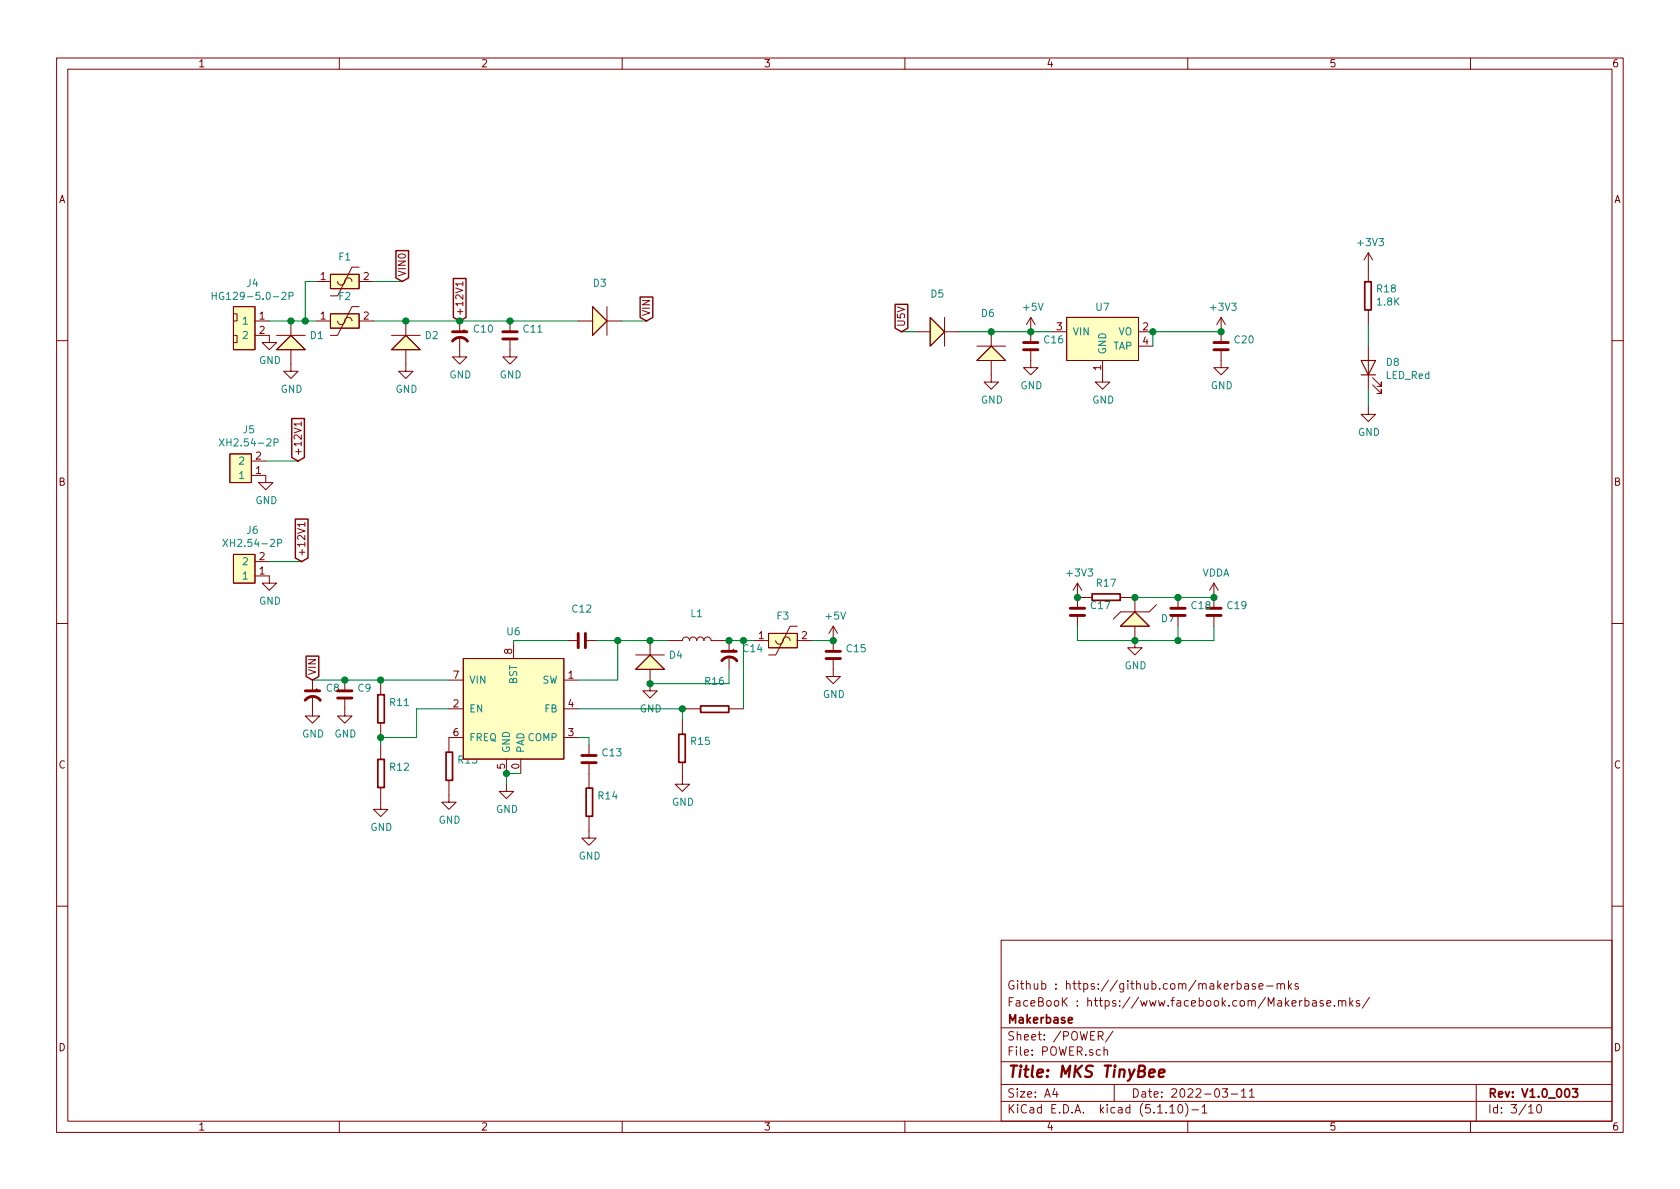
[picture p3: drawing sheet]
<svg xmlns="http://www.w3.org/2000/svg" width="297mm" height="210mm" viewBox="0 0 297 210" stroke-linecap="round" stroke-linejoin="round" font-family="sans-serif">
<defs><g id="words">
<text font-size="2.8" fill="#840000" x="178" y="190.5">Title: MKS TinyBee</text>
<g font-size="2.1" fill="#840000">
<text x="178" y="178">FaceBooK : https://www.facebook.com/Makerbase.mks/</text>
<text x="178" y="175">Github : https://github.com/makerbase-mks</text>
<text x="178" y="184">Sheet: /POWER/</text>
<text x="178" y="181">Makerbase</text>
<text x="178" y="186.7">File: POWER.sch</text>
<text x="178" y="196.9">KiCad E.D.A. kicad (5.1.10)-1</text>
<text x="178" y="194.1">Size: A4</text>
<text x="200" y="194.1">Date: 2022-03-11</text>
<text x="263" y="194.1">Rev: V1.0_003</text>
<text x="263" y="196.9">Id: 3/10</text>
</g>
<g font-size="1.8" fill="#840000">
<text x="35" y="11.9">1</text>
<text x="85" y="11.9">2</text>
<text x="135" y="11.9">3</text>
<text x="185" y="11.9">4</text>
<text x="235" y="11.9">5</text>
<text x="285" y="11.9">6</text>
<text x="10.4" y="35.9">A</text>
<text x="285.4" y="35.9">A</text>
<text x="56.7" y="49.5">1</text>
<text x="64.3" y="49.5">2</text>
<text x="71.8" y="49" transform="rotate(-90 71.8 49)">VIN0</text>
<text x="45.9" y="56.5">1</text>
<text x="45.9" y="59">2</text>
<text x="56.7" y="56.5">1</text>
<text x="64.3" y="56.5">2</text>
<text x="81.9" y="56" transform="rotate(-90 81.9 56)">+12V1</text>
<text x="114.9" y="56" transform="rotate(-90 114.9 56)">VIN</text>
<text x="160" y="57.9" transform="rotate(-90 160 57.9)">U5V</text>
<text x="186.8" y="58.4">3</text>
<text x="202.1" y="58.4">2</text>
<text x="194.7" y="65.5" transform="rotate(-90 194.7 65.5)">1</text>
<text x="202.1" y="61">4</text>
<text x="45.2" y="83.8">1</text>
<text x="45.2" y="81.3">2</text>
<text x="53.3" y="80.7" transform="rotate(-90 53.3 80.7)">+12V1</text>
<text x="10.4" y="85.9">B</text>
<text x="285.4" y="85.9">B</text>
<text x="45.9" y="101.6">1</text>
<text x="45.9" y="99.1">2</text>
<text x="54" y="98.5" transform="rotate(-90 54 98.5)">+12V1</text>
<text x="134.1" y="113">1</text>
<text x="141.8" y="113">2</text>
<text x="55.9" y="119.5" transform="rotate(-90 55.9 119.5)">VIN</text>
<text x="90.6" y="115.7" transform="rotate(-90 90.6 115.7)">8</text>
<text x="80.2" y="125.1">2</text>
<text x="80.2" y="120">7</text>
<text x="100.5" y="120">1</text>
<text x="100.5" y="125.1">4</text>
<text x="80.2" y="130.2">6</text>
<text x="100.5" y="130.2">3</text>
<text x="10.4" y="135.9">C</text>
<text x="89.3" y="136" transform="rotate(-90 89.3 136)">5</text>
<text x="91.8" y="136" transform="rotate(-90 91.8 136)">0</text>
<text x="285.4" y="135.9">C</text>
<text x="10.4" y="185.9">D</text>
<text x="285.4" y="185.9">D</text>
<text x="35" y="199.9">1</text>
<text x="85" y="199.9">2</text>
<text x="135" y="199.9">3</text>
<text x="185" y="199.9">4</text>
<text x="235" y="199.9">5</text>
<text x="285" y="199.9">6</text>
</g>
<g font-size="1.8" fill="#008484">
<text x="59.9" y="46.1">F1</text>
<text x="240.2" y="43.5">+3V3</text>
<text x="39" y="53">HG129-5.0-2P</text>
<text x="43.7" y="50.7">J4</text>
<text x="59.9" y="53.1">F2</text>
<text x="104.9" y="50.7">D3</text>
<text x="164.6" y="52.6">D5</text>
<text x="243.5" y="51.7">R18</text>
<text x="43.1" y="57.4">1</text>
<text x="43.1" y="59.9">2</text>
<text x="54.9" y="60">D1</text>
<text x="75.2" y="60">D2</text>
<text x="83.8" y="58.8">C10</text>
<text x="92.6" y="58.8">C11</text>
<text x="173.6" y="56.1">D6</text>
<text x="181" y="55">+5V</text>
<text x="189.6" y="59.3">VIN</text>
<text x="193.8" y="55">U7</text>
<text x="197.7" y="59.3">VO</text>
<text x="214.2" y="55">+3V3</text>
<text x="243.6" y="54">1.8K</text>
<text x="45.8" y="64.4">GND</text>
<text x="184.7" y="60.7">C16</text>
<text x="195.6" y="62.7" transform="rotate(-90 195.6 62.7)">GND</text>
<text x="196.7" y="61.8">TAP</text>
<text x="218.3" y="60.7">C20</text>
<text x="245.1" y="64.7">D8</text>
<text x="49.6" y="69.5">GND</text>
<text x="69.9" y="69.5">GND</text>
<text x="79.5" y="66.9">GND</text>
<text x="88.3" y="66.9">GND</text>
<text x="173.4" y="71.4">GND</text>
<text x="180.4" y="68.8">GND</text>
<text x="193.1" y="71.4">GND</text>
<text x="214.1" y="68.8">GND</text>
<text x="245" y="67">LED_Red</text>
<text x="43.1" y="76.6">J5</text>
<text x="240.1" y="77.1">GND</text>
<text x="39.7" y="78.9">XH2.54-2P</text>
<text x="42.4" y="82.2">2</text>
<text x="42.4" y="84.7">1</text>
<text x="45.2" y="89.1">GND</text>
<text x="43.7" y="94.4">J6</text>
<text x="40.3" y="96.7">XH2.54-2P</text>
<text x="43.1" y="99.9">2</text>
<text x="188.8" y="101.9">+3V3</text>
<text x="212.5" y="101.9">VDDA</text>
<text x="43.1" y="102.5">1</text>
<text x="45.8" y="106.9">GND</text>
<text x="192.9" y="107.7">C17</text>
<text x="194" y="103.8">R17</text>
<text x="210.7" y="107.7">C18</text>
<text x="217.1" y="107.7">C19</text>
<text x="89.7" y="112.3">U6</text>
<text x="101.2" y="108.3">C12</text>
<text x="122.2" y="109.1">L1</text>
<text x="137.4" y="109.6">F3</text>
<text x="146.1" y="109.6">+5V</text>
<text x="205.4" y="110">D7</text>
<text x="118.4" y="116.5">D4</text>
<text x="131.5" y="115.3">C14</text>
<text x="149.8" y="115.3">C15</text>
<text x="198.8" y="118.4">GND</text>
<text x="57.7" y="122.3">C8</text>
<text x="63.3" y="122.3">C9</text>
<text x="69" y="124.9">R11</text>
<text x="82.9" y="126">EN</text>
<text x="82.9" y="120.9">VIN</text>
<text x="91.4" y="121" transform="rotate(-90 91.4 121)">BST</text>
<text x="95.8" y="120.9">SW</text>
<text x="96.3" y="126">FB</text>
<text x="113.1" y="126">GND</text>
<text x="124.7" y="121.1">R16</text>
<text x="145.5" y="123.4">GND</text>
<text x="53.4" y="130.4">GND</text>
<text x="59.1" y="130.4">GND</text>
<text x="82.9" y="131.1">FREQ</text>
<text x="93.4" y="131.1">COMP</text>
<text x="122.2" y="131.7">R15</text>
<text x="69" y="136.3">R12</text>
<text x="81.1" y="135">R13</text>
<text x="90.2" y="133.2" transform="rotate(-90 90.2 133.2)">GND</text>
<text x="92.7" y="133.2" transform="rotate(-90 92.7 133.2)">PAD</text>
<text x="106.6" y="133.8">C13</text>
<text x="87.7" y="143.8">GND</text>
<text x="105.8" y="141.4">R14</text>
<text x="118.8" y="142.5">GND</text>
<text x="65.5" y="146.9">GND</text>
<text x="77.5" y="145.7">GND</text>
<text x="102.3" y="152">GND</text>
</g>
<g font-size=".7" fill="#840000">
<text x="81.8" y="58.7">+</text>
<text x="129.5" y="115.2">+</text>
<text x="55.8" y="122.2">+</text>
</g>
</g></defs>
<g fill="none" stroke="#840000" stroke-width=".18">
<path d="M10 10.3h277v189.9h-277zM12 12.2h273v186.1h-273zM60 10.3v1.9M110 10.3v1.9M160 10.3v1.9M210 10.3v1.9M260 10.3v1.9M41.3 54.2h3.8v7.6h-3.8zM41.3 55.5h.6v1.3h-.6M41.3 59.3h.6v1.3h-.6M45.1 59.3h2.5v1.3h1.3l-1.3 1.2-1.2-1.2h1.2M45.1 56.8h2.5"/>
<path d="M48.9 59.3h5.1M51.4 56.8v2.5M55.9 56.8h2.5M55.9 49.8h2.5M58.4 48.5h5.1v2.5h-5.1zM58.4 55.5h5.1v2.5h-5.1zM59.7 49.8a.66 .66 0 0 0 .8 .6 .66 .66 0 0 0 .5-.9 .64 .64 0 0 1 .7-.4 .64 .64 0 0 1 .5 .7M59.7 56.8a.66 .66 0 0 0 .8 .6 .66 .66 0 0 0 .5-.9 .64 .64 0 0 1 .7-.4 .64 .64 0 0 1 .5 .7M63.5 47.2h-1.3l-2.5 5.1h-1.3M63.5 54.2h-1.3l-2.5 5.1h-1.3M63.5 56.8h2.5M63.5 49.8h2.5"/>
<path d="M69.2 59.3h5.1M71.8 56.8v2.5M81.3 59.9v3.2h1.2l-1.2 1.3-1.3-1.3h1.3M81.3 56.8v1.9M81.8 50.2h-1.2l.3 .4M81.8 49.8v.8M90.2 59.9v3.2h1.2l-1.2 1.3-1.3-1.3h1.3M90.2 56.8v1.9M102.2 56.8h2.6M104.8 54.2l2.5 2.6-2.5 2.5zM107.3 54.2v5.1M107.3 56.8h2.6"/>
<path d="M161.9 58.7h2.6M164.5 56.1l2.5 2.6-2.5 2.5zM167 58.7h2.5M167 56.1v5.1M175.3 58.7v2.5M182.2 56.1v4.5M182.2 56.1l-.7 1.3M182.2 56.1l.8 1.3M186.1 58.7h2.5M188.6 56.1h12.7v7.6h-12.7zM201.3 58.7h2.5M215.9 56.1v4.5"/>
<path d="M215.9 56.1l-.8 1.3M215.9 56.1l.8 1.3M241.9 44.7l-.7 1.3M241.9 44.7v5.1M241.9 54.9v2.5M241.9 44.7l.8 1.3M10 60.2h2M48.9 61.8l2.5-2.5 2.6 2.5zM51.4 61.8v3.9h1.3l-1.3 1.2-1.2-1.2h1.2M53.3 75h-1.3l.3 .3M53.3 74.6v.7M69.2 61.8l2.6-2.5 2.5 2.5z"/>
<path d="M71.8 61.8v3.9h1.2l-1.2 1.2-1.3-1.2h1.3M172.7 61.2h5.1M175.3 61.2l2.5 2.5h-5.1zM175.3 63.7v3.9h1.2l-1.2 1.2-1.3-1.2h1.3M182.2 61.8v3.2h1.3l-1.3 1.3-1.2-1.3h1.2M194.9 63.7v3.9h1.3l-1.3 1.2-1.2-1.2h1.2M201.3 61.2h2.5M215.9 61.8v3.2h1.3l-1.3 1.3-1.3-1.3h1.3M241.9 72v1.3h1.3l-1.3 1.2-1.2-1.2h1.2M241.9 61.2v7.6M242.7 66.8l1.5 1.5v-.7v.7h-.7M242.7 68.1l1.5 1.5v-.8v.8h-.7"/>
<path d="M285 60.2h2M40.6 80.3h3.8v5h-3.8zM41.3 98h3.8v5.1h-3.8zM44.4 84.1h2.6v1.2h1.3l-1.3 1.3-1.3-1.3h1.3M44.4 81.5h2.6M45.1 99.3h2.5M53.9 92.8h-1.3l.4 .3M53.9 92.4v.7M10 110.3h2M45.1 101.8h2.5v1.3h1.3l-1.3 1.3-1.2-1.3h1.2M81.9 116.5h17.8v17.7h-17.8zM90.8 113.9v2.6"/>
<path d="M100.3 113.3h1.9M103.5 113.3h1.9M112.4 115.8h5.1M114.9 115.8l2.6 2.6h-5.1zM114.9 118.4v3.8h1.3l-1.3 1.2-1.2-1.2h1.2M114.9 113.3v2.5M118.1 113.3h2.5a.63 .63 0 0 1 .7-.7 .63 .63 0 0 1 .6 .7 .63 .63 0 0 1 .7-.7 .63 .63 0 0 1 .6 .7 .63 .63 0 0 1 .6-.7 .63 .63 0 0 1 .7 .7 .63 .63 0 0 1 .6-.7 .63 .63 0 0 1 .6 .7h2.6M128.9 113.3v1.9M128.9 116.5v1.9M133.3 113.3h2.6M135.9 112h5.1v2.5h-5.1zM137.2 113.3a.66 .66 0 0 0 .7 .6 .66 .66 0 0 0 .6-.9 .64 .64 0 0 1 .7-.4 .64 .64 0 0 1 .5 .7"/>
<path d="M141 110.7h-1.3l-2.5 5.1h-1.3M141 113.3h2.5M147.3 116.5v3.1h1.3l-1.3 1.3-1.3-1.3h1.3M147.3 110.7l-.7 1.3M147.3 110.7v4.5M147.3 110.7l.8 1.3M190.5 103.1v4.5M190.5 108.8v1.9M190.5 103.1l-.8 1.3M190.5 103.1l.8 1.3M190.5 105.7h2.5M198.1 110.7l2.6-2.5 2.5 2.5z"/>
<path d="M198.1 105.7h2.6v2.5M200.7 110.7v3.8h1.2l-1.2 1.3-1.3-1.3h1.3M204.5 106.9l-1.3 1.3h-5.1l-1.3 1.3M208.3 105.7v1.9M208.3 108.8v1.9M214.6 103.1l-.7 1.3M214.6 103.1v4.5M214.6 108.8v1.9M214.6 103.1l.8 1.3M285 110.3h2M55.2 123.4v3.2h1.3l-1.3 1.3-1.2-1.3h1.2M55.2 120.3v1.9"/>
<path d="M61 123.4v3.2h1.2l-1.2 1.3-1.3-1.3h1.3M61 120.3v1.9M67.3 139.3v3.8h1.3l-1.3 1.3-1.3-1.3h1.3M67.3 120.3v2.5M67.3 127.9v2.5M67.3 131.7v2.5M79.4 138v3.9h1.2l-1.2 1.2-1.3-1.2h1.3M79.4 125.3h2.5M79.4 120.3h2.5M81.9 130.4h-2.5v2.6M89.5 138.7v1.2h1.3l-1.3 1.3-1.2-1.3h1.2M89.5 134.2v2.6"/>
<path d="M92.1 134.2v2.6M99.7 125.3h2.5M99.7 120.3h2.5M99.7 130.4h2.5M104.1 131.7v1.9M104.1 134.9v4.4M120.6 134.9v3.8h1.3l-1.3 1.2-1.2-1.2h1.2M120.6 127.2v2.6M121.3 125.3h2.5M128.9 125.3h2.5M104.1 144.4v3.8h1.3l-1.3 1.3-1.2-1.3h1.2M10 160.2h2"/>
<path d="M177 166.3h108v32h-108zM218.7 174l.5-.1 .3 .3-.1 .6-.2 .1-.5-.1M218.7 173.4v1.5M220.1 174h.6l.1 .9M220.8 174.3l-.6 .1-.2 .2 .1 .2 .1 .1 .6-.1M221.9 174l-.3-.1-.2 .2 .1 .3 .4 .1v.3h-.5M222.6 174.4l.7-.1-.1-.3-.4-.1-.2 .2 .1 .7h.5M224 174.4h1.1M225.8 174.1l.2-.2 .4 .1v.9M225.8 173.9v1M226.4 174.1a.36 .36 0 0 1 .4-.2 .36 .36 0 0 1 .3 .2v.8M227.8 173.4v1.5"/>
<path d="M227.9 174.4l.5 .5M228.4 173.9l-.6 .6M229.5 174l-.3-.1-.2 .2v.3l.5 .1v.3h-.5M230.7 177l.5-.1 .2 .3v.6l-.2 .1-.5-.1M230.7 176.4v1.5M232.1 177h.6v.9M232.7 177.3l-.5 .1-.2 .2 .1 .2 .1 .1 .5-.1M233.9 177l-.3-.1-.2 .2 .1 .3 .4 .1v.3h-.5M234.6 177.4l.7-.1-.1-.3-.4-.1-.2 .2v.7h.6M235.9 177.8v.1M236.7 177.1l.2-.2 .3 .1 .1 .9M236.7 176.9v1"/>
<path d="M237.3 177.1a.36 .36 0 0 1 .3-.2 .36 .36 0 0 1 .3 .2v.8M238.7 176.4v1.5M238.8 177.4l.4 .5M239.2 176.9l-.5 .6M240.4 177l-.4-.1-.2 .2 .1 .3 .5 .1v.3h-.6M242.1 176.3l-1.2 2M285 160.2h2M60 198.3v1.9M110 198.3v1.9M160 198.3v1.9M177 194.8h108M177 191.8h108"/>
<path d="M177 187.8h108M177 181.8h108M186.5 192.5l-.4 1h1M186.8 193v1M194.2 183.2l.7-.1 .1-.2-.1-.4-.7-.1v1.5M194.6 183.2l.4 .7M195.2 185.7l.2-.1 .4 .1v.9M195.2 185.1v1.5M196.8 182.3l-1.3 2M197 191.8v3M206.8 195.8l.5-.5v1.5M206.8 196.8h.9"/>
<path d="M208.5 195.4l.1-.1a.8 .8 0 0 1 .5 .8 .8 .8 0 0 1-.5 .7 1 1 0 0 1-.1-1.4zM209.6 195.1a1.71 1.71 0 0 1 0 2.3M210 198.3v1.9M210.7 196.3h1.2M212.5 195.8l.5-.5v1.5M212.5 196.8h.9M216.1 192.5h.9l-.4 .6 .4 .1v.7l-.2 .1-.7-.1M217.7 193.5h1.1M219.5 193l.4-.5v1.5M219.5 194h.8M220.9 193l.4-.5v1.5M220.9 194h.9"/>
<path d="M260 198.3v1.9M261 191.8v6.5M270.3 195.8l.4-.5v1.5M270.3 196.8h.8M271.8 195.5l.4-.2a.94 .94 0 0 1 0 1.5 .79 .79 0 0 1-.4-1.3z"/>
</g>
<path d="M241.3 49.8h1.1v5h-1.1zM193.1 105h5v1.2h-5zM66.8 134.3h1.1v5h-1.1zM66.8 122.9h1.1v4.9h-1.1zM78.9 133h1.1v5h-1.1zM103.6 139.4h1.2v4.9h-1.2zM120 129.8h1.2v5h-1.2zM123.9 124.8h5v1.2h-5zM188.9 180.4l.7-.1-.1-.3-.4-.1-.2 .2 .1 .7h.5M278 192.5h.9l-.4 .6 .4 .1v.7l-.2 .1-.7-.1" fill="none" stroke="#840000" stroke-width=".3"/>
<path d="M204.9 189.8l1-.2-.1-.4-.5-.1-.3 .3-.1 .9 .2 .1 .6-.1" fill="none" stroke="#840000" stroke-width=".41"/>
<g fill="none" stroke="#840000" stroke-width=".51">
<path d="M80 58.7h2.5M88.9 59.9h2.5M88.9 58.7h2.5M80 60.3a1.63 1.63 0 0 1 2.7 0M181 61.8h2.5M181 60.6h2.5M214.6 61.8h2.6M214.6 60.6h2.6M102.2 112v2.5M103.5 112v2.5M127.6 116.8a1.63 1.63 0 0 1 2.7 .1M127.6 115.2h2.6"/>
<path d="M146 115.2h2.6M146 116.5h2.6M189.2 108.8h2.6M189.2 107.6h2.6M207 108.8h2.5M207 107.6h2.5M213.4 108.8h2.5M213.4 107.6h2.5M54 123.8a1.63 1.63 0 0 1 2.6 0M54 122.2h2.5M59.7 122.2h2.5M59.7 123.4h2.5"/>
<path d="M102.9 134.9h2.5M102.9 133.6h2.5"/>
</g>
<g fill="#ffffc2" stroke="#ffffc2" stroke-width=".18">
<path d="M114.9 115.8l2.6 2.6h-5.1z"/>
<path d="M40.6 80.3h3.8v5h-3.8z"/>
<path d="M48.9 61.8l2.5-2.5 2.6 2.5z"/>
<path d="M175.3 61.2l2.5 2.5h-5.1z"/>
<path d="M188.6 56.1h12.7v7.6h-12.7z"/>
<path d="M164.5 56.1l2.5 2.6-2.5 2.5z"/>
<path d="M135.9 112h5.1v2.5h-5.1z"/>
<path d="M41.3 98h3.8v5.1h-3.8z"/>
<path d="M198.1 110.7l2.6-2.5 2.5 2.5z"/>
<path d="M104.8 54.2l2.5 2.6-2.5 2.5z"/>
<path d="M69.2 61.8l2.6-2.5 2.5 2.5z"/>
<path d="M58.4 48.5h5.1v2.5h-5.1z"/>
<path d="M58.4 55.5h5.1v2.5h-5.1z"/>
<path d="M41.3 54.2h3.8v7.6h-3.8z"/>
<path d="M81.9 116.5h17.8v17.7h-17.8z"/>
</g>
<path d="M37.5 51.7v1.3M37.5 52.3h.7M38.2 51.7v1.3M51.1 52.3h.6l.1-.2v-.3l-.2-.1h-.5v1.3M38.8 77.6l.8 1.3M39.6 77.6l-.8 1.3M48.5 78.3l.6-.1v-.5l-.2-.1h-.4v1.3M39.4 95.4l.9 1.2M40.3 95.4l-.9 1.2M49.1 96l.7-.1v-.4l-.2-.1h-.5v1.2" fill="none" stroke="#008484" stroke-width=".18"/>
<path d="M240.7 63.7h2.5l-1.3 2.6zM240.7 66.3h2.5" fill="none" stroke="#840000" stroke-width=".2"/>
<g fill="none" stroke="#008400" stroke-width=".18">
<path d="M47.6 56.8h8.3M55.9 49.8h-1.9v7M66 56.8h36.2M66 49.8h5.1M109.9 56.8h4.4M159.4 58.7h2.5M169.5 58.7h16.6M215.9 58.7h-12.1v2.5M241.9 57.4v3.8M241.9 68.8v3.2M47 81.5h5.7M47.6 99.3h5.7"/>
<path d="M100.3 113.3h-9.5v.6M105.4 113.3h12.7M109.2 113.3v7h-7M128.3 113.3h5M128.9 118.4v2.5h-14M131.4 113.3v12M143.5 113.3h3.8M190.5 110.7v2.6h24.1v-2.6M200.7 105.7h13.9M208.3 110.7v2.6M55.2 120.3h24.2M79.4 125.3h-5.7v5.1h-6.4v1.3"/>
<path d="M92.1 136.8h-2.6v1.9M102.2 130.4h1.9v1.3M102.2 125.3h19.1M120.6 125.3v1.9"/>
</g>
<path d="M70 44.3h2.2v4.8l-1.1 .7-1.1-.7zM80.2 49.2h2.2v6.9l-1.1 .7-1.1-.7zM113.2 52.5h2.2v3.6l-1.1 .7-1.1-.7zM158.3 53.8h2.2v4.2l-1.1 .7-1.1-.7zM51.6 74h2.2v6.9l-1.1 .6-1.1-.6zM52.2 91.8h2.3v6.9l-1.2 .6-1.1-.6zM54.1 116h2.3v3.6l-1.2 .7-1.1-.7z" fill="none" stroke="#840000" stroke-width=".25"/>
<g fill="#008400" stroke="#008400" stroke-width=".25">
<circle cx="81.3" cy="56.8" r=".51"/>
<circle cx="200.7" cy="113.3" r=".51"/>
<circle cx="71.8" cy="56.8" r=".51"/>
<circle cx="61" cy="120.3" r=".51"/>
<circle cx="182.2" cy="58.7" r=".51"/>
<circle cx="208.3" cy="105.7" r=".51"/>
<circle cx="54" cy="56.8" r=".51"/>
<circle cx="120.7" cy="125.3" r=".51"/>
<circle cx="208.3" cy="113.3" r=".51"/>
<circle cx="214.6" cy="105.7" r=".51"/>
<circle cx="215.9" cy="58.7" r=".51"/>
<circle cx="114.9" cy="120.9" r=".51"/>
<circle cx="90.2" cy="56.8" r=".51"/>
<circle cx="200.7" cy="105.7" r=".51"/>
<circle cx="131.4" cy="113.3" r=".51"/>
<circle cx="190.5" cy="105.7" r=".51"/>
<circle cx="147.3" cy="113.3" r=".51"/>
<circle cx="67.3" cy="120.3" r=".51"/>
<circle cx="203.8" cy="58.7" r=".51"/>
<circle cx="128.9" cy="113.3" r=".51"/>
<circle cx="175.3" cy="58.7" r=".51"/>
<circle cx="67.3" cy="130.4" r=".51"/>
<circle cx="51.4" cy="56.8" r=".51"/>
<circle cx="114.9" cy="113.3" r=".51"/>
<circle cx="89.5" cy="136.8" r=".51"/>
<circle cx="109.2" cy="113.3" r=".51"/>
</g>
<use href="#words"/>
</svg>
